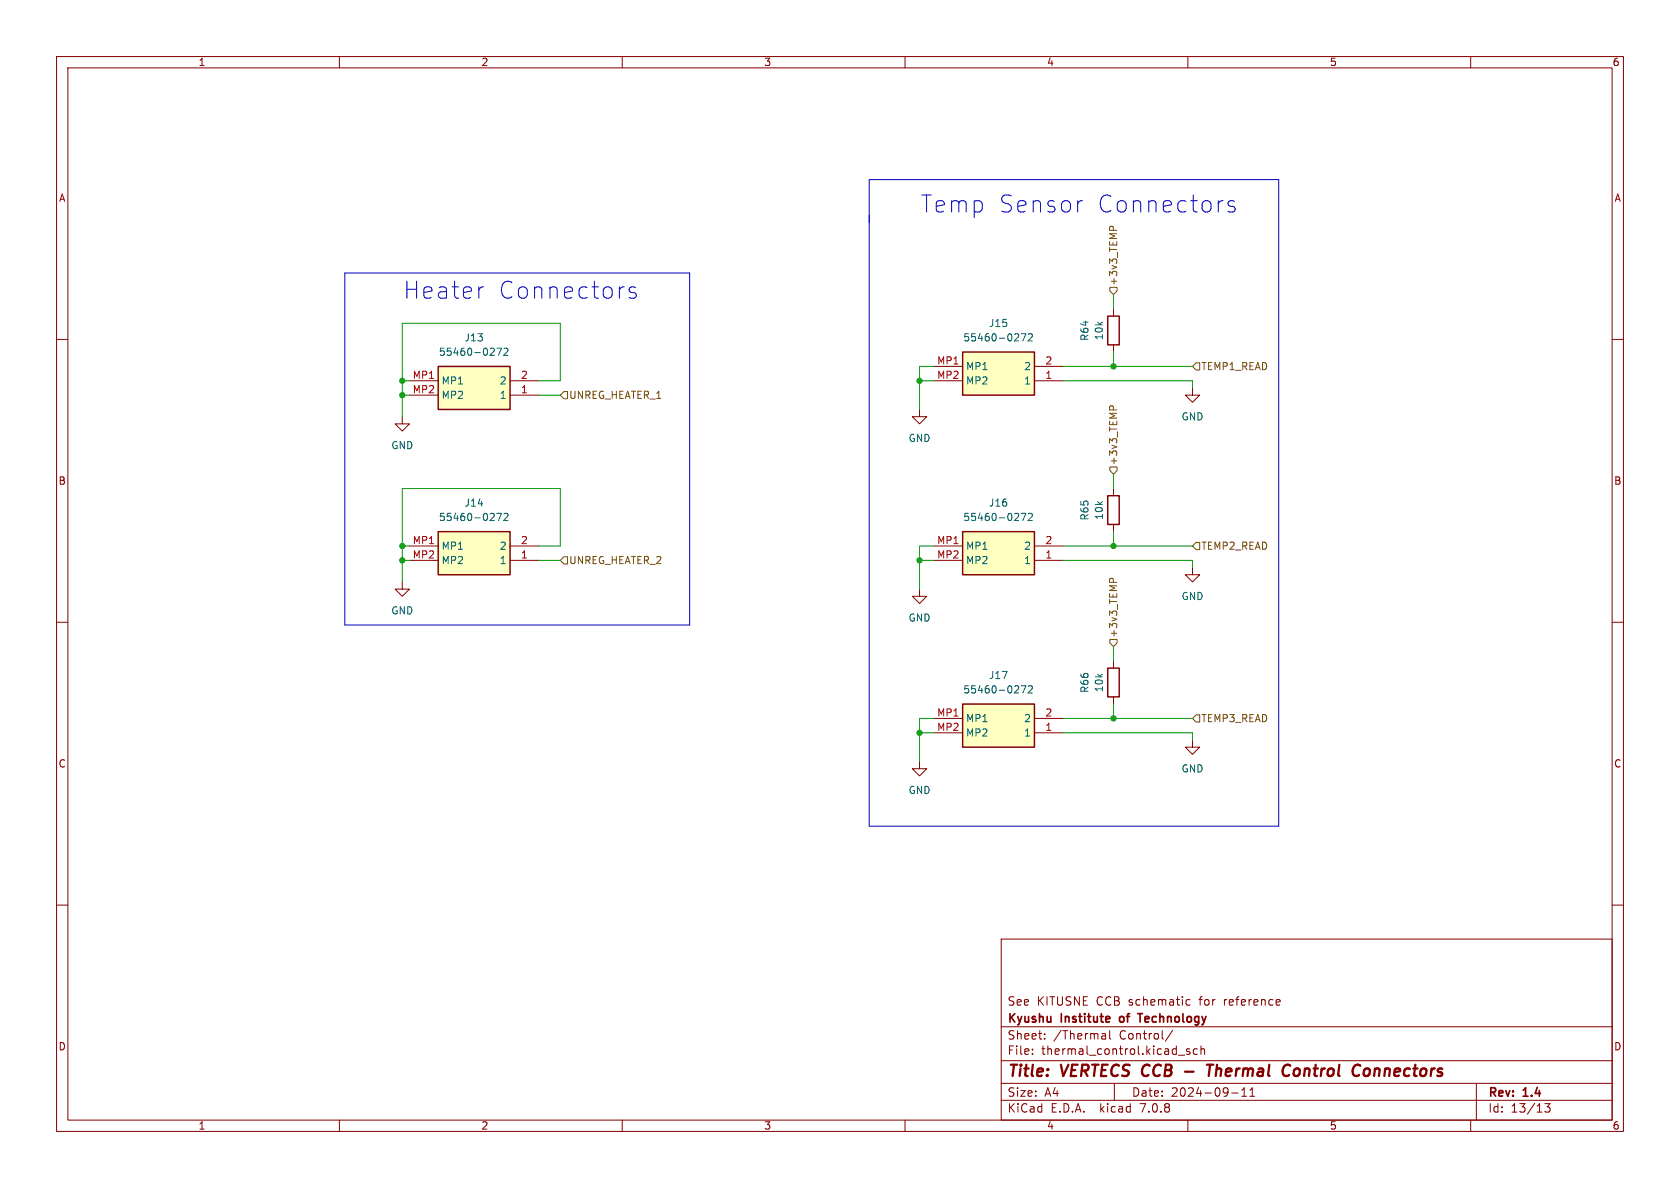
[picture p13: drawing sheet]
<svg xmlns="http://www.w3.org/2000/svg" width="297mm" height="210mm" viewBox="0 0 297 210" stroke-linecap="round" stroke-linejoin="round" font-family="sans-serif">
<defs><g id="words">
<g font-size="4.2" fill="#0000c2">
<text x="162.6" y="37.9">Temp</text>
<text x="176.3" y="37.9">Sensor</text>
<text x="193.6" y="37.9">Connectors</text>
<text x="71.1" y="53.1">Heater</text>
<text x="87.8" y="53.1">Connectors</text>
</g>
<g font-size="2.8" fill="#840000">
<text x="178" y="190.9">Title:</text>
<text x="187.7" y="190.9">VERTECS CCB</text>
<text x="215.9" y="190.9">Thermal</text>
<text x="230" y="190.9">Control</text>
<text x="243.2" y="190.9">Connectors</text>
</g>
<g font-size="2.1" fill="#840000">
<text x="178" y="178">See</text>
<text x="183.3" y="178">KITUSNE</text>
<text x="193.9" y="178">CCB schematic</text>
<text x="212.3" y="178">for</text>
<text x="216.8" y="178">reference</text>
<text x="178" y="184">Sheet:</text>
<text x="178" y="181.2">Kyushu</text>
<text x="186.2" y="184">/Thermal</text>
<text x="187.7" y="181.2">Institute</text>
<text x="198" y="184">Control/</text>
<text x="198.6" y="181.2">of</text>
<text x="202.6" y="181.2">Technology</text>
<text x="178" y="186.7">File:</text>
<text x="184.1" y="186.7">thermal_control.kicad_sch</text>
<text x="178" y="196.9">KiCad</text>
<text x="178" y="194.1">Size:</text>
<text x="184.7" y="194.1">A4</text>
<text x="185.7" y="196.9">E.D.A.</text>
<text x="194.6" y="196.9">kicad</text>
<text x="200" y="194.1">Date:</text>
<text x="201.8" y="196.9">7.0.8</text>
<text x="207" y="194.1">2024-09-11</text>
<text x="263" y="194.3">Rev:</text>
<text x="263" y="196.9">Id:</text>
<text x="267.1" y="196.9">13/13</text>
<text x="269.4" y="194.3">1.4</text>
</g>
<g font-size="1.8" fill="#840000">
<text x="35" y="11.9">1</text>
<text x="85" y="11.9">2</text>
<text x="135" y="11.9">3</text>
<text x="185" y="11.9">4</text>
<text x="235" y="11.9">5</text>
<text x="285" y="11.9">6</text>
<text x="10.3" y="35.9">A</text>
<text x="285.3" y="35.9">A</text>
<text x="10.3" y="85.9">B</text>
<text x="285.3" y="85.9">B</text>
<text x="10.3" y="135.9">C</text>
<text x="285.3" y="135.9">C</text>
<text x="10.3" y="185.9">D</text>
<text x="285.3" y="185.9">D</text>
<text x="35" y="199.9">1</text>
<text x="85" y="199.9">2</text>
<text x="135" y="199.9">3</text>
<text x="185" y="199.9">4</text>
<text x="235" y="199.9">5</text>
<text x="285" y="199.9">6</text>
</g>
<g font-size="1.8" fill="#725600">
<text x="197.7" y="50.6" transform="rotate(-90 197.7 50.6)">+3v3_TEMP</text>
<text x="212.3" y="65.6">TEMP1_READ</text>
<text x="100.5" y="70.7">UNREG_HEATER_1</text>
<text x="197.7" y="82.4" transform="rotate(-90 197.7 82.4)">+3v3_TEMP</text>
<text x="100.5" y="99.9">UNREG_HEATER_2</text>
<text x="212.3" y="97.4">TEMP2_READ</text>
<text x="197.7" y="112.8" transform="rotate(-90 197.7 112.8)">+3v3_TEMP</text>
<text x="212.3" y="127.9">TEMP3_READ</text>
</g>
<g font-size="1.8" fill="#006464">
<text x="174.7" y="58">J15</text>
<text x="77.5" y="63.1">55460-0272</text>
<text x="82" y="60.6">J13</text>
<text x="170.2" y="60.6">55460-0272</text>
<text x="170.7" y="65.6">MP1</text>
<text x="181" y="65.6">2</text>
<text x="192.6" y="60.4" transform="rotate(-90 192.6 60.4)">R64</text>
<text x="195.2" y="60.2" transform="rotate(-90 195.2 60.2)">10k</text>
<text x="78" y="68.2">MP1</text>
<text x="78" y="70.7">MP2</text>
<text x="88.2" y="70.7">1</text>
<text x="88.2" y="68.2">2</text>
<text x="170.7" y="68.2">MP2</text>
<text x="181" y="68.2">1</text>
<text x="208.8" y="74.5">GND</text>
<text x="69.1" y="79.6">GND</text>
<text x="160.5" y="78.3">GND</text>
<text x="82" y="89.8">J14</text>
<text x="174.7" y="89.8">J16</text>
<text x="77.5" y="92.3">55460-0272</text>
<text x="170.2" y="92.3">55460-0272</text>
<text x="192.6" y="92.1" transform="rotate(-90 192.6 92.1)">R65</text>
<text x="195.2" y="92" transform="rotate(-90 195.2 92)">10k</text>
<text x="78" y="97.4">MP1</text>
<text x="78" y="99.9">MP2</text>
<text x="88.2" y="99.9">1</text>
<text x="88.2" y="97.4">2</text>
<text x="170.7" y="97.4">MP1</text>
<text x="170.7" y="99.9">MP2</text>
<text x="181" y="99.9">1</text>
<text x="181" y="97.4">2</text>
<text x="208.8" y="106.3">GND</text>
<text x="69.1" y="108.8">GND</text>
<text x="160.5" y="110.1">GND</text>
<text x="170.2" y="122.8">55460-0272</text>
<text x="174.7" y="120.2">J17</text>
<text x="192.6" y="122.6" transform="rotate(-90 192.6 122.6)">R66</text>
<text x="195.2" y="122.5" transform="rotate(-90 195.2 122.5)">10k</text>
<text x="170.7" y="127.9">MP1</text>
<text x="170.7" y="130.4">MP2</text>
<text x="181" y="130.4">1</text>
<text x="181" y="127.9">2</text>
<text x="208.8" y="136.8">GND</text>
<text x="160.5" y="140.6">GND</text>
</g>
<g font-size="1.8" fill="#a90000">
<text x="165.6" y="64.5">MP1</text>
<text x="184.7" y="64.5">2</text>
<text x="72.9" y="67.1">MP1</text>
<text x="72.9" y="69.6">MP2</text>
<text x="92" y="69.6">1</text>
<text x="92" y="67.1">2</text>
<text x="165.6" y="67.1">MP2</text>
<text x="184.7" y="67.1">1</text>
<text x="72.9" y="96.3">MP1</text>
<text x="72.9" y="98.8">MP2</text>
<text x="92" y="98.8">1</text>
<text x="92" y="96.3">2</text>
<text x="165.6" y="96.3">MP1</text>
<text x="165.6" y="98.8">MP2</text>
<text x="184.7" y="98.8">1</text>
<text x="184.7" y="96.3">2</text>
<text x="165.6" y="126.7">MP1</text>
<text x="165.6" y="129.3">MP2</text>
<text x="184.7" y="129.3">1</text>
<text x="184.7" y="126.7">2</text>
</g>
</g></defs>
<g fill="none" stroke="#840000" stroke-width=".18">
<path d="M10 10h277v190h-277zM12 12h273v186h-273zM60 10v2M110 10v2M160 10v2M210 10v2M260 10v2M10 60h2M196.8 54.6v1.3M285 60h2M71.1 73.7v1.2h1.3l-1.3 1.3-1.3-1.3h1.3M72.4 69.9h5.1"/>
<path d="M72.4 67.3h5.1M90.2 69.9h5M90.2 67.3h5M162.6 72.4v1.3h1.2l-1.2 1.2-1.3-1.2h1.3M165.1 67.3h5.1M165.1 64.8h5.1M182.9 67.3h5.1M182.9 64.8h5.1M196.8 61v1.2M210.8 68.6v1.3h1.3l-1.3 1.2-1.3-1.2h1.3M72.4 99.1h5.1M72.4 96.5h5.1"/>
<path d="M90.2 99.1h5M90.2 96.5h5M165.1 99.1h5.1M165.1 96.5h5.1M182.9 99.1h5.1M182.9 96.5h5.1M196.8 86.4v1.2M196.8 92.7v1.3M10 110h2M71.1 102.9v1.2h1.3l-1.3 1.3-1.3-1.3h1.3M162.6 104.1v1.3h1.2l-1.2 1.3-1.3-1.3h1.3M196.8 116.8v1.3"/>
<path d="M210.8 100.3v1.3h1.3l-1.3 1.3-1.3-1.3h1.3M285 110h2M162.6 134.6v1.3h1.2l-1.2 1.3-1.3-1.3h1.3M165.1 129.5h5.1M165.1 127h5.1M182.9 129.5h5.1M182.9 127h5.1M196.8 123.2v1.3M210.8 130.8v1.3h1.3l-1.3 1.3-1.3-1.3h1.3M10 160h2M285 160h2M177 166h108v32h-108z"/>
<path d="M209.7 177.6l.3 .1 .4-.1M210.4 176.8l-.4-.1-.3 .1M226.2 176.8l.1 .3-.7 .1M60 198v2M110 198v2M160 198v2M177 194.5h108M177 191.5h108M177 187.5h108M177 181.5h108M182.5 186.3v.1M182.5 185.5v.1"/>
<path d="M184.7 183.6v.1M184.7 182.8v.1M195 182.7h.2l.3 .2v.8M195.5 183.6l-.5 .1M195.5 183.1h-.5M196.2 182.2v1.3l.2 .2M197 191.5v3M207.3 182.1l-1.3 2M208.3 186.5h1.2M210 198v2M210.3 185.5l-.3-.1-.3 .2 .1 .2 .5 .2v.3h-.6M211.7 185.5l-.5-.1-.2 .3v.4l.1 .2h.6"/>
<path d="M212.3 185.5l.2-.1 .4 .1 .1 .9M212.3 184.9v1.5M217.7 193.2h1.2M219.5 193.8h.9M219.5 192.7l.5-.4v1.5M221 193.8h.8M221 192.7l.4-.4v1.5M260 198v2M261 191.5v6.5M273.1 195.1h.9l-.5 .6 .5 .1v.7l-.3 .1h-.4l-.2-.1"/>
</g>
<path d="M209.5 189.4h1.5M213.4 188.2h1.1M213.9 188.2l-.2 2M215.2 188.2l-.3 2M215.4 188.9l-.3 .2M227.7 188.2l.4 .2M229.5 188.9a.62 .62 0 0 0-.7 .4v.7a.52 .52 0 0 0 .7 .1M241.3 189.1a.52 .52 0 0 1 .5-.2 .52 .52 0 0 1 .4 .4l-.1 .5a.55 .55 0 0 1-.5 .4 .55 .55 0 0 1-.5-.4z" fill="none" stroke="#840000" stroke-width=".4"/>
<path d="M198 179.8v.7M201.1 179.2h.9M201.6 179.2v1.5" fill="none" stroke="#840000" stroke-width=".3"/>
<path d="M195.8 55.9h2.1v5.1h-2.1zM77.5 64.8h12.7v7.6h-12.7zM170.2 62.2h12.7v7.7h-12.7zM77.5 94h12.7v7.6h-12.7zM170.2 94h12.7v7.6h-12.7zM195.8 87.6h2.1v5.1h-2.1zM195.8 118.1h2.1v5.1h-2.1zM170.2 124.5h12.7v7.6h-12.7z" fill="none" stroke="#840000" stroke-width=".25"/>
<g fill="#ffffc2" stroke="#ffffc2" stroke-width=".18">
<path d="M77.5 94h12.7v7.6h-12.7z"/>
<path d="M170.2 124.5h12.7v7.6h-12.7z"/>
<path d="M77.5 64.8h12.7v7.6h-12.7z"/>
<path d="M170.2 94h12.7v7.6h-12.7z"/>
<path d="M170.2 62.2h12.7v7.7h-12.7z"/>
</g>
<path d="M180.5 59h.9l-.6 1.3M181.8 59.1l.5-.1 .2 .4-.8 .9h.8M87.8 61.5h.9l-.6 1.3M89.1 61.7l.5-.2 .2 .4-.8 .9h.8M87.8 90.7h.9l-.6 1.3M89.1 90.9l.5-.2 .2 .4-.8 .9h.8M180.5 90.7h.9l-.6 1.3M181.8 90.9l.5-.2 .2 .4-.8 .9h.8M180.5 121.2h.9l-.6 1.3M181.8 121.4l.5-.2 .2 .4-.8 .9h.8" fill="none" stroke="#006464" stroke-width=".18"/>
<path d="M196.2 40.7v-.5l.2-.2 .4 .1v.6M196.2 50.8h1.3v.6l-.7 .7-.6-.7zM99.7 69.2h.6v1.3h-.6l-.6-.6zM196.2 72.5v-.5l.2-.3 .4 .2v.6M211.5 64.1h.6v1.3h-.6l-.7-.6zM99.7 98.4h.6v1.3h-.6l-.6-.6zM196.2 82.6h1.3v.6l-.7 .6-.6-.6zM211.5 95.9h.6v1.3h-.6l-.7-.7zM196.2 102.9v-.4l.2-.3 .4 .1v.6M196.2 113h1.3v.7l-.7 .6-.6-.6zM211.5 126.4h.6v1.2h-.6l-.7-.6z" fill="none" stroke="#725600" stroke-width=".18"/>
<path d="M153.7 31.8h72.4v114.3h-72.4zM191.4 35.5l-.6 .1M218.2 35.6l-.7-.1-.3 .1-.1 .3 .1 .4 1 .3 .2 .3-.2 .4-.3 .2h-.5l-.3-.2M61 48.3h60.9v62.2h-60.9zM85.5 50.7l-.6 .2M112.4 50.9l-.8-.2-.2 .2-.2 .2 .2 .5 1 .3 .1 .2-.1 .5-.3 .1h-.6l-.3-.1" fill="none" stroke="#0000c2" stroke-width=".18"/>
<g fill="none" stroke="#009600" stroke-width=".18">
<path d="M196.8 52.1v2.5M71.1 69.9h1.3M71.1 67.3h1.3M95.2 67.3h3.9v-10.1h-28v16.5M95.2 69.9h3.9M162.6 67.3h2.5M165.1 64.8h-2.5v7.6M188 67.3h22.8v1.3M188 64.8h22.8M196.8 62.2v2.6M71.1 96.5h1.3M71.1 99.1h1.3"/>
<path d="M95.2 96.5h3.9v-10.1h-28v16.5M95.2 99.1h3.9M162.6 99.1h2.5M165.1 96.5h-2.5v7.6M188 96.5h22.8M188 99.1h22.8v1.2M196.8 83.8v2.6M196.8 94v2.5M196.8 114.3v2.5M162.6 129.5h2.5M165.1 127h-2.5v7.6M188 129.5h22.8v1.3"/>
<path d="M188 127h22.8M196.8 124.5v2.5"/>
</g>
<g fill="#009600" stroke="#009600" stroke-width=".18">
<circle cx="162.6" cy="99.1" r=".46"/>
<circle cx="71.1" cy="96.5" r=".46"/>
<circle cx="71.1" cy="67.3" r=".46"/>
<circle cx="71.1" cy="69.9" r=".46"/>
<circle cx="71.1" cy="99.1" r=".46"/>
<circle cx="162.6" cy="129.5" r=".46"/>
<circle cx="196.8" cy="127" r=".46"/>
<circle cx="196.8" cy="64.8" r=".46"/>
<circle cx="162.6" cy="67.3" r=".46"/>
<circle cx="196.8" cy="96.5" r=".46"/>
</g>
<use href="#words"/>
</svg>
